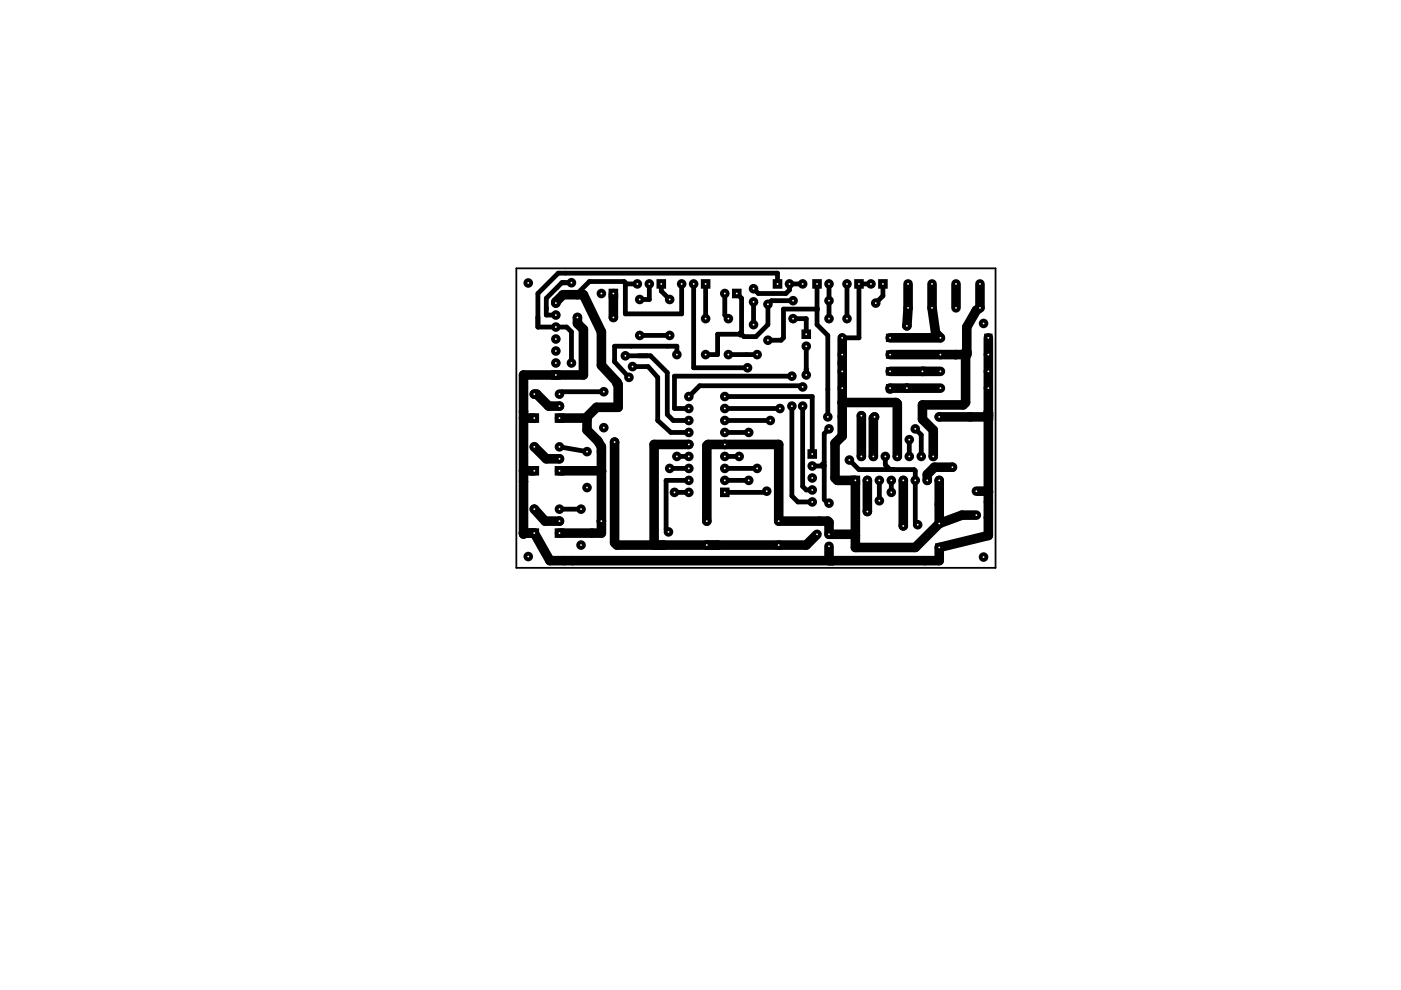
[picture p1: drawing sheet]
<svg xmlns="http://www.w3.org/2000/svg" width="297mm" height="210mm" viewBox="0 0 297 210" stroke-linecap="round" stroke-linejoin="round" font-family="sans-serif">
<path d="M109.5 56.9h101.6v63.5h-101.6z" fill="none" stroke="#000" stroke-width=".38"/>
<g fill="none" stroke="#000" stroke-width="2" stroke-linecap="butt">
<path d="M117.9 78.5v2M129 62.2h2.1M139.2 60.2h2M148.6 60.2h2M155.2 62.2h2M163.8 60.2h2.1M170.9 69.9v2M172.2 60.2h2M181.1 60.2h2M186.2 60.2h2M113.3 87.6v2.1M113.3 98.8v2"/>
<path d="M117.6 99.8h2M117.6 88.6h2M172.2 95.3v2M113.3 112v2M117.6 113h2M153.7 103.4v2M180.3 101.9h2.1"/>
</g>
<g fill="#000">
<circle cx="112" cy="60" r="1.02"/>
<circle cx="121.2" cy="59.9" r="1.02"/>
<circle cx="117.9" cy="66.8" r="1.02"/>
<circle cx="117.9" cy="64.3" r="1.02"/>
<circle cx="117.9" cy="69.3" r="1.02"/>
<circle cx="117.9" cy="74.4" r="1.02"/>
<circle cx="117.9" cy="77" r="1.02"/>
<circle cx="117.9" cy="71.9" r="1.02"/>
<circle cx="121.2" cy="77" r="1.02"/>
<circle cx="122.4" cy="67.3" r="1.02"/>
<circle cx="127.5" cy="62.2" r="1.02"/>
<circle cx="130" cy="67.3" r="1.02"/>
<circle cx="132.6" cy="75.4" r="1.02"/>
<circle cx="132.6" cy="60.2" r=".51"/>
<circle cx="134.1" cy="77.7" r="1.02"/>
<circle cx="135.1" cy="60.2" r="1.02"/>
<circle cx="135.6" cy="71.1" r="1.02"/>
<circle cx="135.6" cy="63.5" r="1.02"/>
<circle cx="137.7" cy="60.2" r="1.02"/>
<circle cx="142" cy="63.5" r="1.02"/>
<circle cx="142" cy="71.1" r="1.02"/>
<circle cx="143.5" cy="75.2" r="1.02"/>
<circle cx="144.5" cy="60.2" r="1.02"/>
<circle cx="147.1" cy="60.2" r="1.02"/>
<circle cx="149.6" cy="75.2" r="1.02"/>
<circle cx="149.6" cy="67.6" r="1.02"/>
<circle cx="153.7" cy="62.2" r="1.02"/>
<circle cx="154.4" cy="75.2" r="1.02"/>
<circle cx="154.4" cy="67.6" r="1.02"/>
<circle cx="157" cy="70.9" r=".51"/>
<circle cx="158.5" cy="78" r="1.02"/>
<circle cx="159.8" cy="64" r="1.02"/>
<circle cx="159.8" cy="68.8" r="1.02"/>
<circle cx="159.8" cy="61.2" r="1.02"/>
<circle cx="160.5" cy="75.2" r="1.02"/>
<circle cx="162.8" cy="72.1" r="1.02"/>
<circle cx="162.8" cy="64.5" r="1.02"/>
<circle cx="167.4" cy="60.2" r="1.02"/>
<circle cx="167.9" cy="79.8" r="1.02"/>
<circle cx="168.1" cy="67.6" r="1.02"/>
<circle cx="168.1" cy="63.8" r="1.02"/>
<circle cx="170.2" cy="60.2" r="1.02"/>
<circle cx="170.9" cy="73.4" r="1.02"/>
<circle cx="170.9" cy="79.5" r="1.02"/>
<circle cx="175.8" cy="60.2" r="1.02"/>
<circle cx="175.8" cy="67.6" r="1.02"/>
<circle cx="175.8" cy="63.8" r="1.02"/>
<circle cx="178.6" cy="71.6" r=".89"/>
<circle cx="178.6" cy="75.2" r=".89"/>
<circle cx="178.6" cy="78.7" r=".89"/>
<circle cx="179.6" cy="60.2" r="1.02"/>
<circle cx="179.6" cy="67.6" r="1.02"/>
<circle cx="184.7" cy="60.2" r="1.02"/>
<circle cx="185.7" cy="64.3" r="1.02"/>
<circle cx="192.3" cy="69.1" r="1.02"/>
<circle cx="192.5" cy="65.3" r=".7"/>
<circle cx="195.6" cy="78.7" r="1.02"/>
<circle cx="197.6" cy="65.3" r=".7"/>
<circle cx="197.6" cy="60.2" r=".7"/>
<circle cx="199.4" cy="71.6" r=".89"/>
<circle cx="199.4" cy="75.2" r=".89"/>
<circle cx="199.4" cy="78.7" r=".89"/>
<circle cx="202.7" cy="65.3" r=".7"/>
<circle cx="202.7" cy="60.2" r=".7"/>
<circle cx="207.8" cy="65.3" r=".7"/>
<circle cx="207.8" cy="60.2" r=".7"/>
<circle cx="208.5" cy="68.6" r="1.02"/>
<circle cx="113.3" cy="83.6" r="1.02"/>
<circle cx="113.3" cy="94.7" r="1.02"/>
<circle cx="118.6" cy="86.1" r="1.02"/>
<circle cx="118.6" cy="83.6" r="1.02"/>
<circle cx="118.6" cy="94.7" r="1.02"/>
<circle cx="118.6" cy="97.3" r="1.02"/>
<circle cx="124.5" cy="95.8" r="1.02"/>
<circle cx="127.5" cy="99.8" r="1.02"/>
<circle cx="128" cy="90.7" r="1.02"/>
<circle cx="128" cy="83.1" r="1.02"/>
<circle cx="130.3" cy="93.7" r="1.02"/>
<circle cx="133.3" cy="80" r="1.02"/>
<circle cx="142" cy="99.3" r="1.02"/>
<circle cx="143.5" cy="96.8" r="1.02"/>
<circle cx="146" cy="96.8" r="1.02"/>
<circle cx="146" cy="84.1" r="1.02"/>
<circle cx="146" cy="86.6" r="1.02"/>
<circle cx="146" cy="94.2" r="1.02"/>
<circle cx="146" cy="99.3" r="1.02"/>
<circle cx="146" cy="89.2" r="1.02"/>
<circle cx="146" cy="91.7" r="1.02"/>
<circle cx="153.7" cy="99.3" r="1.02"/>
<circle cx="153.7" cy="96.8" r="1.02"/>
<circle cx="153.7" cy="86.6" r="1.02"/>
<circle cx="153.7" cy="94.2" r="1.02"/>
<circle cx="153.7" cy="84.1" r="1.02"/>
<circle cx="153.7" cy="89.2" r="1.02"/>
<circle cx="153.7" cy="91.7" r="1.02"/>
<circle cx="156.7" cy="96.8" r="1.02"/>
<circle cx="158.7" cy="91.7" r="1.02"/>
<circle cx="160.5" cy="99.3" r="1.02"/>
<circle cx="163.3" cy="89.2" r="1.02"/>
<circle cx="165.4" cy="86.6" r="1.02"/>
<circle cx="167.9" cy="86.1" r="1.02"/>
<circle cx="170.2" cy="86.1" r="1.02"/>
<circle cx="170.2" cy="82" r="1.02"/>
<circle cx="172.2" cy="98.8" r="1.02"/>
<circle cx="175.5" cy="88.4" r="1.02"/>
<circle cx="175.8" cy="90.9" r="1.02"/>
<circle cx="178.6" cy="82.3" r=".89"/>
<circle cx="180.1" cy="97.5" r="1.02"/>
<circle cx="182.6" cy="96.8" r="1.02"/>
<circle cx="182.6" cy="88.1" r="1.02"/>
<circle cx="185.2" cy="96.8" r="1.02"/>
<circle cx="185.4" cy="88.4" r="1.02"/>
<circle cx="187.7" cy="96.8" r="1.02"/>
<circle cx="188.7" cy="82.3" r="1.02"/>
<circle cx="190.2" cy="96.8" r="1.02"/>
<circle cx="190.2" cy="96.8" r=".51"/>
<circle cx="192.3" cy="82.3" r="1.02"/>
<circle cx="192.8" cy="96.8" r="1.02"/>
<circle cx="192.8" cy="93.2" r="1.02"/>
<circle cx="194.1" cy="90.9" r="1.02"/>
<circle cx="195.3" cy="96.8" r="1.02"/>
<circle cx="197.9" cy="96.8" r="1.02"/>
<circle cx="199.1" cy="88.4" r="1.02"/>
<circle cx="199.4" cy="82.3" r=".89"/>
<circle cx="201.9" cy="99.1" r="1.02"/>
<circle cx="209.6" cy="88.9" r="1.02"/>
<circle cx="111" cy="113" r="1.02"/>
<circle cx="112" cy="118" r="1.02"/>
<circle cx="113.3" cy="107.9" r="1.02"/>
<circle cx="118.6" cy="107.9" r="1.02"/>
<circle cx="118.6" cy="110.5" r="1.02"/>
<circle cx="123.2" cy="107.9" r="1.02"/>
<circle cx="123.2" cy="115.6" r="1.02"/>
<circle cx="123.2" cy="108" r=".51"/>
<circle cx="124.5" cy="103.4" r="1.02"/>
<circle cx="127.5" cy="110.5" r="1.02"/>
<circle cx="141.7" cy="112.8" r="1.02"/>
<circle cx="143" cy="104.4" r="1.02"/>
<circle cx="146" cy="101.9" r="1.02"/>
<circle cx="146" cy="104.4" r="1.02"/>
<circle cx="149.9" cy="110.5" r="1.02"/>
<circle cx="149.9" cy="115.6" r="1.02"/>
<circle cx="153.7" cy="101.9" r="1.02"/>
<circle cx="158.7" cy="101.9" r="1.02"/>
<circle cx="162.6" cy="104.1" r="1.02"/>
<circle cx="165.1" cy="110.5" r=".89"/>
<circle cx="172.2" cy="101.3" r="1.02"/>
<circle cx="172.2" cy="103.9" r="1.02"/>
<circle cx="172.2" cy="106.4" r="1.02"/>
<circle cx="173.2" cy="113.3" r=".7"/>
<circle cx="175.8" cy="113.3" r=".7"/>
<circle cx="175.8" cy="106.7" r="1.02"/>
<circle cx="183.9" cy="101.9" r="1.02"/>
<circle cx="183.9" cy="108.5" r="1.02"/>
<circle cx="183.9" cy="101.9" r=".51"/>
<circle cx="186.4" cy="101.9" r="1.02"/>
<circle cx="186.4" cy="106.2" r="1.02"/>
<circle cx="189" cy="101.9" r="1.02"/>
<circle cx="189" cy="104.4" r="1.02"/>
<circle cx="191.5" cy="111.5" r="1.02"/>
<circle cx="191.5" cy="101.9" r="1.02"/>
<circle cx="194.1" cy="101.9" r="1.02"/>
<circle cx="194.6" cy="111.3" r="1.02"/>
<circle cx="196.6" cy="101.9" r="1.02"/>
<circle cx="199.1" cy="101.9" r="1.02"/>
<circle cx="199.1" cy="111" r=".89"/>
<circle cx="207" cy="109.2" r=".7"/>
<circle cx="208.5" cy="118.1" r="1.02"/>
<circle cx="209.6" cy="104.1" r="1.02"/>
</g>
<path d="M191.8 60.2h1.4M175.8 115.1v1.4M207 103.4v1.4" fill="none" stroke="#000" stroke-width="1.4" stroke-linecap="butt"/>
<path d="M187.8 75.2h1.8M187.8 78.7h1.8M187.8 71.6h1.8M208.7 75.2h1.7M208.7 78.7h1.7M208.7 71.6h1.7M187.8 82.3h1.8M208.7 82.3h1.7M165.1 114.7v1.8M199.1 115.2v1.8" fill="none" stroke="#000" stroke-width="1.8" stroke-linecap="butt"/>
<g fill="none" stroke="#000" stroke-width="2">
<path d="M117.9 64.3v-.3l1.5-1.5h4.3l3.8 7.9v7.1l3.3 3.5v.3l.3 .2v4.9h-4.6l-2.3 2.2M122.4 67.3v1.3l1.3 1.3v9.6h-12.7v33.5h2.3l3.3 5.9h82.5v-2.8l10.5-2.6v-41.9M130 62.2v5.1M178.6 71.6v20.9l-1.6 1.5v7.3l.5 .6h3.9v14.2h12.7l5-5.1M188.7 78.7h10.7M192.5 60.2v5.1l-.2 3.8M197.6 60.2v5.1l.8 5.3 1 1h-10.7M202.7 60.2v5.1M205 74.7h-.3v10.6l-.5 .6h-8.6v3l2.3 2.3v5.6M207.8 60.2v5.1l-.8 .5-2 3.5v5.9h-16.3M111 99.8h2.3M111 88.6h2.3"/>
<path d="M113.3 83.6h.5l2.5 2.5h2.3M113.3 94.7l2.5 2.6h2.8M118.6 99.8h8.9M118.6 88.6h5.6M124.2 88.6l.3 .3v2.3l2.2 2.3 .8 1.2v18.3h-8.9M130.3 93.7v21.4l.5 .5h40.1l2.3-2.3M146.1 94.2h-7.4v21.1l.2 .3M178.6 85.3h11.4l.2 .3v11.2M182.6 88.1v8.7M185.4 88.4l-.2 .2v8.2M188.7 82.3h10.7M201.9 99.1h-3.8l-1.5 1.5v1.3"/>
<path d="M209.6 88.1l-.3 .3h-10.2M113.3 108l2.3 2.5h3M149.9 110.5v-16l.2-.3h15v16.3h10.4l.3 .2v2.6h5.3l.3 .2M175.8 115.8v3.1M183.9 101.9v6.6M191.5 101.9v9.6M199.1 101.9v9.1M207 109.2h-3l-4.9 1.8M207 104.1h2.6"/>
</g>
<g fill="none" stroke="#000" stroke-width="1">
<path d="M121.2 59.9h-2.1l-3.3 3.3v3.6h2.1M132.6 60.2h2.5M132.6 75.4h5.3l3.6 3.6v8.9l1.2 1.3h3.4M134.1 77.7h3.3l2 2.3v9.2l2.8 2.5h3.9M135.6 71.1h6.4M137.7 60.2v3.3h-2.1M140.2 60.2v1.5l1.8 1.8M143.5 75.2v-1.8h-13.2v3.3l3.1 3.3M144.5 60.2v6.3h-11.9v-6.6l-.3-.2h-7.3l-2.6 2.5v.3M147.1 60.2v17.8h11.4M149.6 60.2v7.4M153.7 62.2v4.6l.7 .8"/>
<path d="M154.4 75.2h6.1M156.2 62.2l1 1v7.7h-5.1v4.3h-2.5M159.8 64v4.8M164.8 60.2v-2.3h-46.4l-4.4 4.3v7.1h6.1l1.1 1.1v6.6M167.9 79.8h-24.9v6.8h3.1M168.1 67.6h2.8v3.3M168.1 63.8h-4.5l-.8 .7v4.3l-2.5 2.6h-2.6l-.7-.8v.3M170.2 60.2h-2.8v1.3l-.8 .7h-5.8l-1-1M170.9 73.4v6.4M173.2 60.2v8.6l2.3 2.3v17.3M173.2 65.5h-7.1v6.1l-.5 .5h-2.8M175.8 60.2v7.4"/>
<path d="M178.6 78.7v3.6M179.6 60.2v7.4M184.7 60.2h-2.6v11.4h-3.5M187.2 60.2v2.5l-1.5 1.6M199.4 75.2h2.5M118.6 94.7l5.9 1.1M128 83.1h-8.9l-.5 .5M142 99.3h4.1M143.5 96.8h2.6M153.7 99.3h6.8M153.7 91.7h5.1M153.7 96.8h3"/>
<path d="M153.7 84.1h18.5v12.2M153.7 86.6h11.7M153.7 89.2h9.6M167.9 86.1v19.1l1.3 1.2h3M170.2 86.1v17l.7 .8h1.3M170.2 82l-.3-.2h-21.6l-2.2 2.3M172.2 98.8h2.6M174.8 98.6v7.3l.7 .8h.3M175.8 90.9l-1 1v6.1l-.6 .6v.2M180.1 97.5l2 2.1h11.7l.3 .2v10.9l.5 .6M187.7 96.8v1.8l1 1M190.2 96.5v.3"/>
<path d="M192.8 93.2v3.6M194.1 90.9l1.2 1.3v4.6M118.6 108h4.6M143 104.4h3.1M146.1 101.9h-4.9v10.4l.5 .5M153.7 101.9h5.1M162.6 104.1l-.3 .3h-8.6M186.4 101.9v4.3M189 101.9v2.5"/>
</g>
<g fill="#fff">
<circle cx="208.5" cy="68.6" r=".19"/>
<circle cx="112" cy="60" r=".19"/>
<circle cx="112" cy="118" r=".19"/>
<circle cx="208.5" cy="118.1" r=".19"/>
<circle cx="142" cy="99.3" r=".19"/>
<circle cx="143.5" cy="75.2" r=".19"/>
<circle cx="121.2" cy="77" r=".19"/>
<circle cx="133.4" cy="80" r=".19"/>
<circle cx="170.2" cy="60.2" r=".19"/>
<circle cx="158.8" cy="101.9" r=".19"/>
<circle cx="175.5" cy="88.4" r=".19"/>
<circle cx="143" cy="104.4" r=".19"/>
<circle cx="158.5" cy="78" r=".19"/>
<circle cx="158.8" cy="91.7" r=".19"/>
<circle cx="127.5" cy="110.5" r=".19"/>
<circle cx="170.9" cy="79.5" r=".19"/>
<circle cx="156.7" cy="96.8" r=".19"/>
<circle cx="194.6" cy="111.3" r=".19"/>
<circle cx="180.1" cy="97.5" r=".19"/>
<circle cx="194.1" cy="90.9" r=".19"/>
<circle cx="141.7" cy="112.8" r=".19"/>
<circle cx="175.8" cy="106.7" r=".19"/>
<circle cx="175.8" cy="90.9" r=".19"/>
<circle cx="192.8" cy="93.2" r=".19"/>
<circle cx="162.6" cy="104.1" r=".19"/>
<circle cx="170.2" cy="82" r=".19"/>
<circle cx="170.2" cy="86.1" r=".19"/>
<circle cx="189" cy="104.4" r=".19"/>
<circle cx="167.9" cy="79.8" r=".19"/>
<circle cx="167.9" cy="86.1" r=".19"/>
<circle cx="186.4" cy="106.2" r=".19"/>
<circle cx="179.6" cy="67.6" r=".19"/>
<circle cx="163.3" cy="89.2" r=".19"/>
<circle cx="165.4" cy="86.6" r=".19"/>
<circle cx="185.7" cy="64.3" r=".19"/>
<circle cx="191.5" cy="111.5" r=".19"/>
<circle cx="130.3" cy="93.7" r=".19"/>
<circle cx="199.1" cy="88.4" r=".19"/>
<circle cx="185.4" cy="88.4" r=".19"/>
<circle cx="192.3" cy="82.3" r=".19"/>
<circle cx="192.3" cy="69.1" r=".19"/>
<circle cx="182.6" cy="88.1" r=".19"/>
<circle cx="183.9" cy="108.5" r=".19"/>
<circle cx="201.9" cy="99.1" r=".19"/>
<circle cx="195.6" cy="78.7" r=".19"/>
<circle cx="160.5" cy="99.3" r=".19"/>
<circle cx="160.5" cy="75.2" r=".19"/>
<circle cx="143.5" cy="96.8" r=".19"/>
<circle cx="159.8" cy="64" r=".19"/>
<circle cx="121.2" cy="59.9" r=".19"/>
<circle cx="134.1" cy="77.7" r=".19"/>
<circle cx="132.6" cy="75.4" r=".19"/>
<circle cx="130" cy="62.2" r=".19"/>
<circle cx="127.5" cy="62.2" r=".19"/>
<circle cx="164.8" cy="60.2" r=".19"/>
<circle cx="167.4" cy="60.2" r=".19"/>
<circle cx="173.2" cy="60.2" r=".19"/>
<circle cx="175.8" cy="60.2" r=".19"/>
<circle cx="149.6" cy="60.2" r=".19"/>
<circle cx="147.1" cy="60.2" r=".19"/>
<circle cx="144.5" cy="60.2" r=".19"/>
<circle cx="140.2" cy="60.2" r=".19"/>
<circle cx="137.7" cy="60.2" r=".19"/>
<circle cx="135.1" cy="60.2" r=".19"/>
<circle cx="172.2" cy="96.3" r=".19"/>
<circle cx="172.2" cy="98.8" r=".19"/>
<circle cx="172.2" cy="101.3" r=".19"/>
<circle cx="172.2" cy="103.9" r=".19"/>
<circle cx="172.2" cy="106.4" r=".19"/>
<circle cx="182.1" cy="60.2" r=".19"/>
<circle cx="179.6" cy="60.2" r=".19"/>
<circle cx="187.2" cy="60.2" r=".19"/>
<circle cx="184.7" cy="60.2" r=".19"/>
<circle cx="156.2" cy="62.2" r=".19"/>
<circle cx="153.7" cy="62.2" r=".19"/>
<circle cx="118.6" cy="94.7" r=".19"/>
<circle cx="118.6" cy="97.3" r=".19"/>
<circle cx="118.6" cy="99.8" r=".19"/>
<circle cx="118.6" cy="83.6" r=".19"/>
<circle cx="118.6" cy="86.1" r=".19"/>
<circle cx="118.6" cy="88.6" r=".19"/>
<circle cx="113.3" cy="88.6" r=".19"/>
<circle cx="113.3" cy="83.6" r=".19"/>
<circle cx="113.3" cy="99.8" r=".19"/>
<circle cx="113.3" cy="94.7" r=".19"/>
<circle cx="113.3" cy="113" r=".19"/>
<circle cx="113.3" cy="107.9" r=".19"/>
<circle cx="207" cy="104.1" r=".19"/>
<circle cx="207" cy="109.2" r=".19"/>
<circle cx="192.5" cy="60.2" r=".19"/>
<circle cx="197.6" cy="60.2" r=".19"/>
<circle cx="202.7" cy="60.2" r=".19"/>
<circle cx="207.8" cy="60.2" r=".19"/>
<circle cx="118.6" cy="107.9" r=".19"/>
<circle cx="118.6" cy="110.5" r=".19"/>
<circle cx="118.6" cy="113" r=".19"/>
<circle cx="123.2" cy="115.6" r=".19"/>
<circle cx="123.2" cy="107.9" r=".19"/>
<circle cx="124.5" cy="103.4" r=".19"/>
<circle cx="124.5" cy="95.8" r=".19"/>
<circle cx="128" cy="90.7" r=".19"/>
<circle cx="128" cy="83.1" r=".19"/>
<circle cx="122.4" cy="67.3" r=".19"/>
<circle cx="130" cy="67.3" r=".19"/>
<circle cx="149.6" cy="75.2" r=".19"/>
<circle cx="149.6" cy="67.6" r=".19"/>
<circle cx="135.6" cy="71.1" r=".19"/>
<circle cx="135.6" cy="63.5" r=".19"/>
<circle cx="142" cy="71.1" r=".19"/>
<circle cx="142" cy="63.5" r=".19"/>
<circle cx="154.4" cy="75.2" r=".19"/>
<circle cx="154.4" cy="67.6" r=".19"/>
<circle cx="159.8" cy="68.8" r=".19"/>
<circle cx="159.8" cy="61.2" r=".19"/>
<circle cx="117.9" cy="79.5" r=".19"/>
<circle cx="117.9" cy="77" r=".19"/>
<circle cx="117.9" cy="74.4" r=".19"/>
<circle cx="117.9" cy="71.9" r=".19"/>
<circle cx="117.9" cy="69.3" r=".19"/>
<circle cx="117.9" cy="66.8" r=".19"/>
<circle cx="117.9" cy="64.3" r=".19"/>
<circle cx="149.9" cy="115.6" r=".19"/>
<circle cx="149.9" cy="110.5" r=".19"/>
<circle cx="168.1" cy="67.6" r=".19"/>
<circle cx="175.8" cy="67.6" r=".19"/>
<circle cx="168.1" cy="63.8" r=".19"/>
<circle cx="175.8" cy="63.8" r=".19"/>
<circle cx="162.8" cy="64.5" r=".19"/>
<circle cx="162.8" cy="72.1" r=".19"/>
<circle cx="170.9" cy="70.9" r=".19"/>
<circle cx="170.9" cy="73.4" r=".19"/>
<circle cx="181.4" cy="101.9" r=".19"/>
<circle cx="182.6" cy="96.8" r=".19"/>
<circle cx="183.9" cy="101.9" r=".19"/>
<circle cx="185.2" cy="96.8" r=".19"/>
<circle cx="186.4" cy="101.9" r=".19"/>
<circle cx="187.7" cy="96.8" r=".19"/>
<circle cx="189" cy="101.9" r=".19"/>
<circle cx="190.2" cy="96.8" r=".19"/>
<circle cx="191.5" cy="101.9" r=".19"/>
<circle cx="192.8" cy="96.8" r=".19"/>
<circle cx="194.1" cy="101.9" r=".19"/>
<circle cx="195.3" cy="96.8" r=".19"/>
<circle cx="196.6" cy="101.9" r=".19"/>
<circle cx="197.9" cy="96.8" r=".19"/>
<circle cx="199.1" cy="101.9" r=".19"/>
<circle cx="153.7" cy="104.4" r=".19"/>
<circle cx="153.7" cy="101.9" r=".19"/>
<circle cx="153.7" cy="99.3" r=".19"/>
<circle cx="153.7" cy="96.8" r=".19"/>
<circle cx="153.7" cy="94.2" r=".19"/>
<circle cx="153.7" cy="91.7" r=".19"/>
<circle cx="153.7" cy="89.2" r=".19"/>
<circle cx="153.7" cy="86.6" r=".19"/>
<circle cx="153.7" cy="84.1" r=".19"/>
<circle cx="146.1" cy="84.1" r=".19"/>
<circle cx="146.1" cy="86.6" r=".19"/>
<circle cx="146.1" cy="89.2" r=".19"/>
<circle cx="146.1" cy="91.7" r=".19"/>
<circle cx="146.1" cy="94.2" r=".19"/>
<circle cx="146.1" cy="96.8" r=".19"/>
<circle cx="146.1" cy="99.3" r=".19"/>
<circle cx="146.1" cy="101.9" r=".19"/>
<circle cx="146.1" cy="104.4" r=".19"/>
<circle cx="199.1" cy="116.1" r=".19"/>
<circle cx="199.1" cy="111" r=".19"/>
<circle cx="165.1" cy="115.6" r=".19"/>
<circle cx="165.1" cy="110.5" r=".19"/>
<circle cx="199.4" cy="75.2" r=".19"/>
<circle cx="209.6" cy="75.2" r=".19"/>
<circle cx="199.4" cy="78.7" r=".19"/>
<circle cx="209.6" cy="78.7" r=".19"/>
<circle cx="199.4" cy="71.6" r=".19"/>
<circle cx="209.6" cy="71.6" r=".19"/>
<circle cx="199.4" cy="82.3" r=".19"/>
<circle cx="209.6" cy="82.3" r=".19"/>
<circle cx="178.6" cy="75.2" r=".19"/>
<circle cx="188.7" cy="75.2" r=".19"/>
<circle cx="178.6" cy="78.7" r=".19"/>
<circle cx="188.7" cy="78.7" r=".19"/>
<circle cx="178.6" cy="71.6" r=".19"/>
<circle cx="188.7" cy="71.6" r=".19"/>
<circle cx="178.6" cy="82.3" r=".19"/>
<circle cx="188.7" cy="82.3" r=".19"/>
<circle cx="175.8" cy="115.8" r=".19"/>
<circle cx="175.8" cy="113.3" r=".19"/>
<circle cx="173.2" cy="113.3" r=".19"/>
<circle cx="202.7" cy="65.3" r=".19"/>
<circle cx="207.8" cy="65.3" r=".19"/>
<circle cx="192.5" cy="65.3" r=".19"/>
<circle cx="197.6" cy="65.3" r=".19"/>
</g>
</svg>
